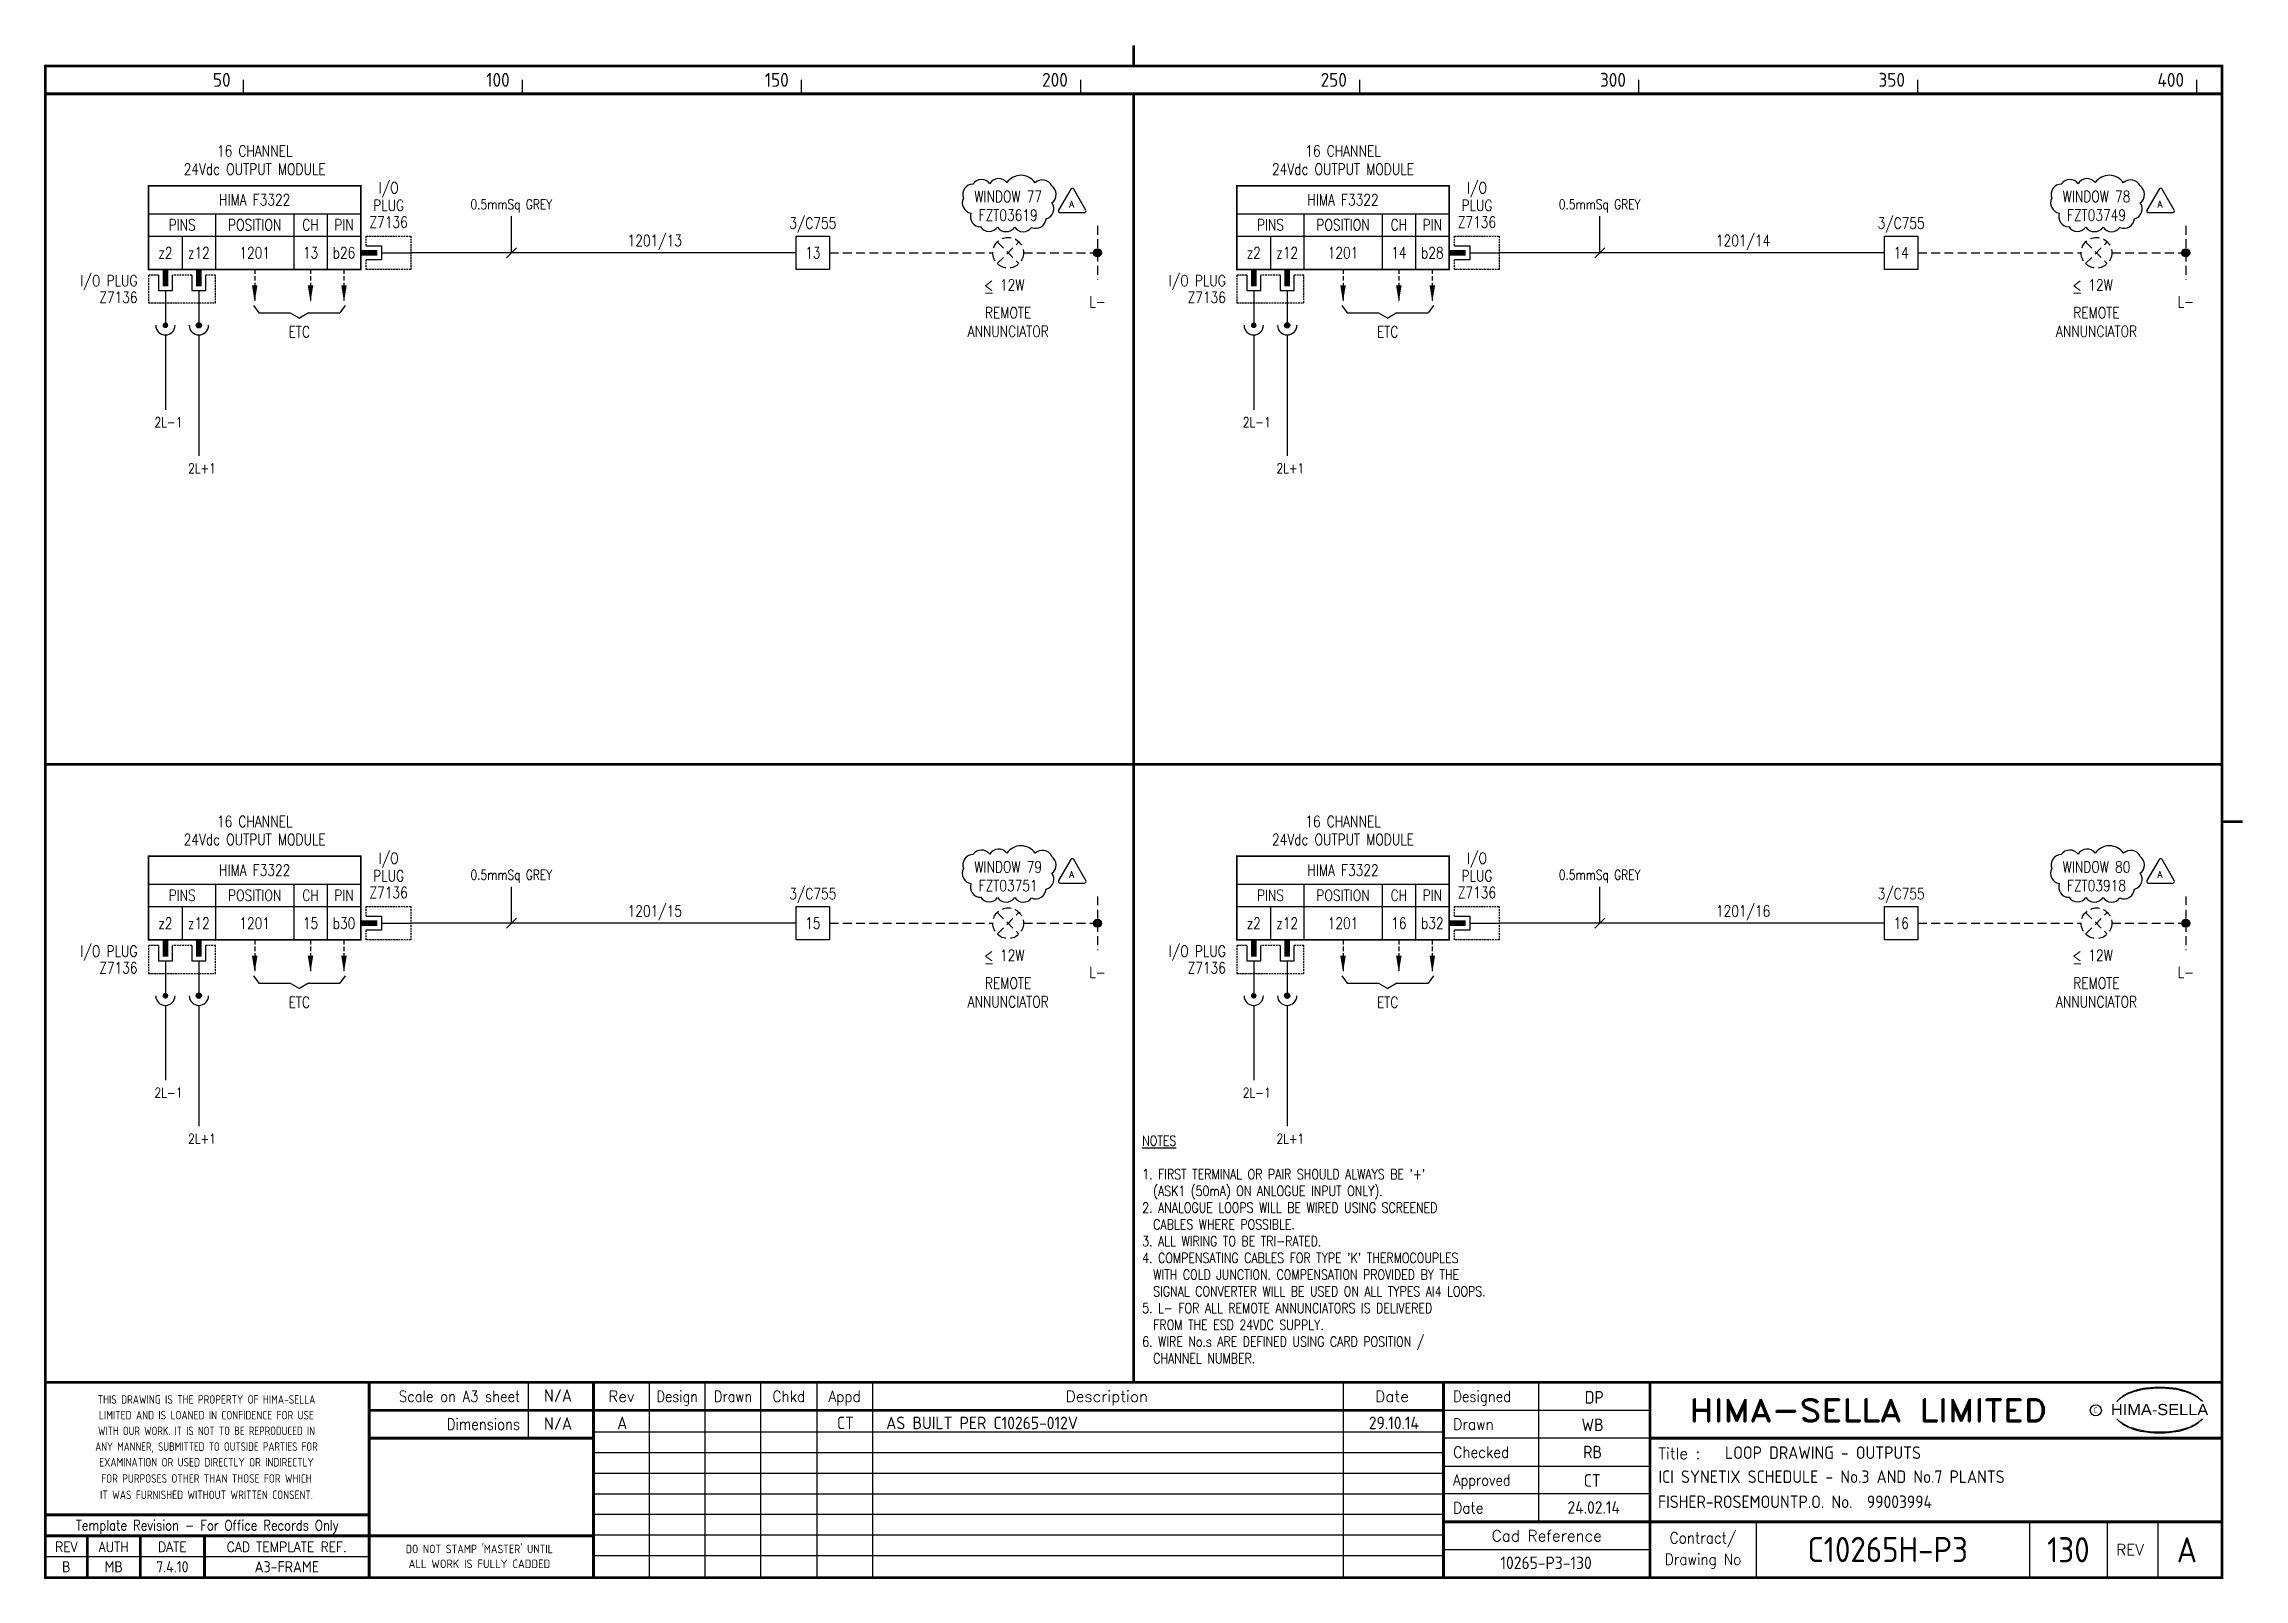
# Model space of a CAD drawing. Extents: x 14 to 408, y 0 to 275.
import ezdxf
from ezdxf.enums import TextEntityAlignment as Align

# ---------------------------------------------------------------- set-up
doc = ezdxf.new("R2010")
doc.units = 0
doc.header["$LTSCALE"] = 0.25
doc.header["$MEASUREMENT"] = 0
doc.linetypes.add('HIDDEN2', pattern=[4.7625, 3.175, -1.5875])
doc.layers.get('0').update_dxf_attribs({"color": 41, "linetype": 'CONTINUOUS'})
for name, color, linetype in [('00-DRG_FRAME', 12, 'CONTINUOUS'), ('01-DRAW', 7, 'CONTINUOUS'), ('04-OUTLINE', 6, 'CONTINUOUS'), ('051-TEXT', 2, 'CONTINUOUS'), ('117', 7, 'CONTINUOUS'), ('117-TEXT', 2, 'CONTINUOUS'), ('DIM', 3, 'CONTINUOUS'), ('LAB', 2, 'CONTINUOUS'), ('RACK', 2, 'CONTINUOUS'), ('SLOT', 2, 'CONTINUOUS'), ('SNA', 2, 'CONTINUOUS'), ('TEXT', 2, 'CONTINUOUS'), ('TPOL', 3, 'CONTINUOUS'), ('XR_FUNCTION', 2, 'CONTINUOUS'), ('XR_MAIN', 2, 'CONTINUOUS')]:
    doc.layers.add(name, color=color, linetype=linetype)
doc.styles.add('ARIAL', font='arial.ttf', dxfattribs={"height": 2.5})
doc.styles.add('CROSSREF', font='romans.shx', dxfattribs={"width": 0.8, "height": 2})
doc.styles.add('FUNCTION', font='ROMANS.shx', dxfattribs={"width": 0.8, "height": 2.5})
doc.styles.add('ISO', font='iso.shx')
doc.styles.add('PINS', font='ROMANS.shx', dxfattribs={"width": 0.8, "height": 2.5})
doc.styles.add('RACK', font='ROMANS.shx', dxfattribs={"width": 0.8, "height": 2.5})
doc.styles.add('ROMAND', font='ROMAND')
doc.styles.add('ROMANS', font='romans.shx', dxfattribs={"width": 0.8})
doc.styles.add('SLOT', font='romans.shx', dxfattribs={"width": 0.8, "height": 2})
doc.styles.add('SYMBOL', font='ROMANS.shx', dxfattribs={"width": 0.8, "height": 20})

msp = doc.modelspace()

# ---------------------------------------------------------------- texts
at = {"layer": '00-DRG_FRAME', "style": 'ISO'}
for s, p in [('50', (47.69, 267.75)), ('100', (97.69, 267.75)), ('150', (147.69, 267.75)), ('200', (197.69, 267.75)), ('250', (247.69, 267.75)), ('300', (297.69, 267.75)), ('350', (347.69, 267.75)), ('400', (397.69, 267.75))]:
    msp.add_text(s, height=2.5, dxfattribs=at).set_placement(p, align=Align.RIGHT)
at = {"layer": '00-DRG_FRAME', "color": 3, "style": 'ISO'}
for s, width, p in [('THIS DRAWING IS THE PROPERTY OF HIMA-SELLA', 0.9, (43.36, 32.44)), ("DO NOT STAMP 'MASTER' UNTIL", 0.95, (92.25, 5.79))]:
    msp.add_text(s, height=1.53, dxfattribs=dict(at, width=width)).set_placement(p, align=Align.MIDDLE)
at = {"layer": '00-DRG_FRAME', "color": 4, "style": 'ROMAND', "width": 0.87}
for s, p in [('Scale on A3 sheet', (99.54, 32)), ('Dimensions', (99.54, 27.01))]:
    msp.add_text(s, height=2, dxfattribs=at).set_placement(p, align=Align.RIGHT)
at = {"layer": '00-DRG_FRAME', "color": 4, "style": 'ROMAND'}
for s, p in [('Rev', (117.7, 32)), ('Description', (204.69, 32)), ('Date', (255.79, 32))]:
    msp.add_text(s, height=2, dxfattribs=at).set_placement(p, align=Align.CENTER)
for s, width, p in [('Design', 0.85, (127.7, 32)), ('Drawn', 0.85, (137.7, 32)), ('Chkd', 0.9, (147.7, 32)), ('Appd', 0.9, (157.7, 32))]:
    msp.add_text(s, height=2, dxfattribs=dict(at, width=width)).set_placement(p, align=Align.CENTER)
for s, width, p in [('Designed', 0.87, (266.75, 32)), ('Drawn', 0.9, (266.75, 27)), ('Checked', 0.9, (266.75, 22)), ('Approved', 0.85, (266.75, 17)), ('Date', 0.9, (266.75, 12))]:
    msp.add_text(s, height=2, dxfattribs=dict(at, width=width)).set_placement(p)
at = {"layer": '00-DRG_FRAME', "style": 'ROMAND', "width": 1.15}
msp.add_text('HIMA-SELLA LIMITED', height=4, dxfattribs=at).set_placement((341.1, 30.5), align=Align.MIDDLE)
at = {"layer": '00-DRG_FRAME', "style": 'ARIAL', "width": 1.05}
msp.add_text('HIMA-SELLA', height=2, dxfattribs=at).set_placement((393.3, 29.63), align=Align.CENTER)
at = {"layer": '00-DRG_FRAME', "color": 3, "style": 'ISO'}
for s, width, p in [('LIMITED AND IS LOANED IN CONFIDENCE FOR USE', 0.9, (43.36, 29.62)), ('ANY MANNER, SUBMITTED TO OUTSIDE PARTIES FOR', 0.87, (43.36, 23.99)), ('WITH OUR WORK. IT IS NOT TO BE REPRODUCED IN', 0.87, (43.36, 26.81)), ('EXAMINATION OR USED DIRECTLY OR INDIRECTLY', 0.9, (43.36, 21.18)), ('IT WAS FURNISHED WITHOUT WRITTEN CONSENT.', 0.9, (43.36, 15.35)), ('FOR PURPOSES OTHER THAN THOSE FOR WHICH', 0.9, (43.36, 18.27))]:
    msp.add_text(s, height=1.53, dxfattribs=dict(at, width=width)).set_placement(p, align=Align.MIDDLE_CENTER)
at = {"layer": '00-DRG_FRAME', "color": 3, "style": 'ISO', "width": 0.9}
msp.add_text('C', height=1, dxfattribs=at).set_placement((381.84, 30), align=Align.CENTER)
at = {"layer": '00-DRG_FRAME', "color": 4, "style": 'ROMAND'}
msp.add_text('Title :', height=2, dxfattribs=at).set_placement((303.5, 21.75))
for s, height, width, p in [('Template Revision - For Office Records Only', 1.8, 0.85, (43.5, 9.62)), ('Contract/', 2, 0.9, (311.5, 7.5)), ('REV', 1.8, 0.9, (18.25, 6)), ('AUTH', 1.8, 0.9, (26.75, 6)), ('DATE', 1.8, 0.9, (37.25, 6)), ('CAD TEMPLATE REF.', 1.8, 0.9, (57.75, 6)), ('Drawing No', 2, 0.9, (311.5, 3.5))]:
    msp.add_text(s, height=height, dxfattribs=dict(at, width=width)).set_placement(p, align=Align.MIDDLE)
for s, p in [('Cad Reference', (283.5, 8)), ('REV', (388, 5.5))]:
    msp.add_text(s, height=2, dxfattribs=at).set_placement(p, align=Align.MIDDLE)
at = {"layer": '00-DRG_FRAME', "color": 41, "style": 'ISO'}
for s, p in [('B', (18.25, 1.45)), ('MB', (26.75, 1.45)), ('7.4.10', (37.25, 1.45)), ('A3-FRAME', (57.75, 1.45))]:
    msp.add_text(s, height=2, dxfattribs=at).set_placement(p, align=Align.CENTER)
at = {"layer": '00-DRG_FRAME', "color": 3, "style": 'ISO'}
msp.add_text('ALL WORK IS FULLY CADDED', height=1.53, dxfattribs=at).set_placement((92.25, 2.98), align=Align.MIDDLE_CENTER)
at = {"layer": '01-DRAW', "color": 2, "style": 'ROMANS', "width": 0.8}
for p in [(60, 222.83), (255, 222.83), (60, 102.64), (255, 102.64)]:
    msp.add_text('ETC', height=2, dxfattribs=at).set_placement(p, align=Align.CENTER)
at = {"layer": '01-DRAW', "style": 'ROMANS', "width": 0.8}
for s, p in [('2L-1', (34.06, 206.76)), ('2L-1', (229.06, 206.76)), ('2L+1', (40.06, 198.5)), ('2L+1', (235.06, 198.5)), ('2L-1', (34.06, 86.56)), ('2L-1', (229.06, 86.56)), ('2L+1', (40.06, 78.31)), ('2L+1', (235.06, 78.31))]:
    msp.add_text(s, height=1.75, dxfattribs=at).set_placement(p)
at = {"layer": '01-DRAW', "char_height": 2, "attachment_point": 5, "style": 'ROMANS'}
for s, insert in [('13', (152, 238)), ('14', (347, 238)), ('15', (152, 117.81)), ('16', (347, 117.81))]:
    msp.add_mtext_dynamic_manual_height_columns(s, width=6, gutter_width=12.5, heights=[5.95], dxfattribs=dict(at, insert=insert))
at = {"layer": '01-DRAW', "insert": (211.02, 79.72), "char_height": 1.8, "width": 80.9791, "attachment_point": 1, "style": 'ROMANS'}
msp.add_mtext("{\\LNOTES\\P\\P}1. FIRST TERMINAL OR PAIR SHOULD ALWAYS BE '+'\\P  (ASK1 (50mA) ON ANLOGUE INPUT ONLY).\\P2. ANALOGUE LOOPS WILL BE WIRED USING SCREENED\\P  CABLES WHERE POSSIBLE.\\P3. ALL WIRING TO BE TRI-RATED.\\P4. COMPENSATING CABLES FOR TYPE 'K' THERMOCOUPLES \\P  WITH COLD JUNCTION. COMPENSATION PROVIDED BY THE\\P  SIGNAL CONVERTER WILL BE USED ON ALL TYPES AI4 LOOPS.\\P5. L- FOR ALL REMOTE ANNUNCIATORS IS DELIVERED \\P  FROM THE ESD 24VDC SUPPLY.\\P6. WIRE No.s ARE DEFINED USING CARD POSITION /\\P  CHANNEL NUMBER.          ", dxfattribs=at)
at = {"layer": '04-OUTLINE', "style": 'ROMANS', "width": 0.95}
for p in [(198.37, 246.73), (393.37, 246.73), (198.37, 126.54), (393.37, 126.54)]:
    msp.add_text('A', height=1.21, dxfattribs=at).set_placement(p, align=Align.MIDDLE)
at = {"layer": '051-TEXT', "style": 'ROMANS', "width": 0.8}
for s, p in [('3/C755', (152, 242.3)), ('3/C755', (347, 242.3)), ('1201/13', (123.68, 239.19)), ('1201/14', (318.68, 239.19)), ('3/C755', (152, 122.11)), ('3/C755', (347, 122.11)), ('1201/15', (123.68, 119)), ('1201/16', (318.68, 119))]:
    msp.add_text(s, height=2, dxfattribs=at).set_placement(p, align=Align.CENTER)
for p in [(203, 230.2), (398, 230.2), (203, 110.01), (398, 110.01)]:
    msp.add_text('L-', height=2, dxfattribs=at).set_placement(p, align=Align.TOP_CENTER)
at = {"layer": '117-TEXT', "style": 'SLOT', "width": 0.8}
for s, p in [('<', (182.68, 231.24)), ('12W', (185.54, 231.23)), ('<', (377.68, 231.24)), ('12W', (380.54, 231.23)), ('-', (182.68, 229.88)), ('-', (377.68, 229.88)), ('<', (182.68, 111.05)), ('-', (182.68, 109.69)), ('12W', (185.54, 111.04)), ('<', (377.68, 111.05)), ('-', (377.68, 109.69)), ('12W', (380.54, 111.04))]:
    msp.add_text(s, height=2, dxfattribs=at).set_placement(p)
at = {"layer": 'DIM', "style": 'ROMANS', "width": 0.8}
for p in [(98, 245.81), (293, 245.81), (98, 125.61), (293, 125.61)]:
    msp.add_text('0.5mmSq GREY', height=1.75, dxfattribs=at).set_placement(p, align=Align.CENTER)
at = {"layer": 'TEXT', "color": 2, "char_height": 2, "style": 'ROMANS'}
for s, insert, attachment_point in [('WINDOW 77\\PFZT03619', (187, 243.75), 8), ('WINDOW 78\\PFZT03749', (382, 243.75), 8), ('REMOTE\\PANNUNCIATOR', (187, 228.25), 2), ('REMOTE\\PANNUNCIATOR', (382, 228.25), 2), ('WINDOW 79\\PFZT03751', (187, 123.56), 8), ('WINDOW 80\\PFZT03918', (382, 123.56), 8), ('REMOTE\\PANNUNCIATOR', (187, 108.06), 2), ('REMOTE\\PANNUNCIATOR', (382, 108.06), 2)]:
    msp.add_mtext_dynamic_manual_height_columns(s, width=50, gutter_width=12.5, heights=[0], dxfattribs=dict(at, insert=insert, attachment_point=attachment_point))

# ---------------------------------------------------------------- blocks, each defined once
blk = doc.blocks.new('A3-REVA')
at = {"layer": '051-TEXT', "style": 'ISO'}
for tag, p in [('DESIGNED', (292.01, 31.7)), ('A', (117.73, 27.28)), ('DES', (127.73, 27.28)), ('DRN', (137.73, 27.28)), ('CHKD', (147.73, 27.28)), ('APPD', (157.73, 27.28)), ('DATE', (256, 27.28)), ('DRAWN', (291.72, 26.77)), ('CHECKED', (291.72, 21.89)), ('APPD', (291.65, 16.79)), ('DATE', (291.92, 11.96))]:
    blk.add_attdef(tag, text='', height=2.25, dxfattribs=at).set_placement(p, align=Align.CENTER)
blk.add_attdef('DESCRIPTION', (165.03, 27.28), '', height=2.25, dxfattribs=at)
blk = doc.blocks.new('A3-TITLE')
at = {"layer": '051-TEXT', "style": 'ISO'}
blk.add_attdef('TITLE_1', (315.46, 21.78), '', height=2.25, dxfattribs=at)
for tag, p in [('DRGNO', (376.96, 3.24)), ('REV.', (398.2, 3.24))]:
    blk.add_attdef(tag, text='', height=4.5, dxfattribs=at).set_placement(p, align=Align.CENTER)
blk = doc.blocks.new('A3-CONTRACT')
at = {"layer": '051-TEXT', "color": 41, "style": 'ISO'}
for tag, height, p in [('SCALE', 2.25, (106.71, 31.82)), ('DIMS', 2.25, (106.71, 26.8)), ('CAD-REF', 2.25, (283.73, 1.84)), ('CONTRACT', 4.5, (344.94, 3.1))]:
    blk.add_attdef(tag, text='', height=height, dxfattribs=at).set_placement(p, align=Align.CENTER)
for tag, p in [('TITLE_2', (303.86, 17.28)), ('TITLE_3', (303.79, 12.78))]:
    blk.add_attdef(tag, p, '', height=2.25, dxfattribs=at)
blk = doc.blocks.new('DOT')
for radius in [0.75, 0.65, 0.55, 0.45, 0.35, 0.25, 0.15, 0.05]:
    blk.add_circle((0, 0), radius)
blk = doc.blocks.new('F3322-13')
for p, q in [((-38, 7), (0, 7)), ((-26, 7), (-26, -3)), ((-12, 7), (-12, -3)), ((-6, 7), (-6, -3)), ((-38, 3), (0, 3)), ((-32, 3), (-32, -3)), ((1, 1.25), (3.75, 1.25)), ((3.75, 1.25), (3.75, -1.25)), ((3.75, 0), (9, 0)), ((3.75, -1.25), (1, -1.25)), ((-36.25, -4), (-36.25, -6.75)), ((-36.25, -6.75), (-33.75, -6.75)), ((-35, -6.75), (-35, -9)), ((-33.75, -6.75), (-33.75, -4)), ((-30.25, -4), (-30.25, -6.75)), ((-30.25, -6.75), (-27.75, -6.75)), ((-29, -6.75), (-29, -9)), ((-27.75, -6.75), (-27.75, -4))]:
    blk.add_line(p, q)
at = {"const_width": 0.3}
blk.add_lwpolyline([(0, -3), (-38, -3), (-38, 12), (0, 12)], close=True, dxfattribs=at)
blk.add_lwpolyline([(3, 0, 1, 1, 0), (0, 0, 0.5, 0.5, 0)], format="xyseb")
at = {"color": 3, "linetype": 'HIDDEN2', "ltscale": 0.4}
for points in [[(1, 1.25), (1, 3), (9, 3), (9, -3), (1, -3), (1, -1.25)], [(-36.25, -4), (-38, -4), (-38, -9), (-26, -9), (-26, -4), (-27.75, -4)], [(-30.25, -4), (-33.75, -4)]]:
    blk.add_lwpolyline(points, dxfattribs=at)
at = {"const_width": 1}
for points in [[(-35, -6), (-35, -3)], [(-29, -6), (-29, -3)]]:
    blk.add_lwpolyline(points, dxfattribs=at)
at = {"layer": 'LAB', "style": 'PINS', "width": 0.8, "flags": 1}
blk.add_attdef('LAB1', text='', height=1.5, dxfattribs=at).set_placement((-41, -1), align=Align.RIGHT)
at = {"layer": 'RACK', "style": 'RACK', "width": 0.8}
blk.add_attdef('SLOT', text='', height=2, dxfattribs=at).set_placement((-19, 0), align=Align.MIDDLE)
at = {"layer": 'SLOT', "style": 'SLOT', "width": 0.8}
blk.add_attdef('ADD1', text='', height=2, dxfattribs=at).set_placement((-9, 0), align=Align.MIDDLE)
at = {"layer": 'SNA', "style": 'SYMBOL', "width": 0.8, "flags": 1}
blk.add_attdef('SNA', text='', height=1.5, dxfattribs=at).set_placement((-41, 5), align=Align.RIGHT)
at = {"layer": 'TEXT', "style": 'ROMANS', "width": 0.8}
for s, p in [('24Vdc OUTPUT MODULE', (-19, 14)), ('16 CHANNEL', (-19, 17.25))]:
    blk.add_text(s, height=2, dxfattribs=at).set_placement(p, align=Align.CENTER)
for s, p in [('I/O', (5, 11.5)), ('HIMA F3322', (-19, 9.5)), ('PLUG', (5, 8.5)), ('PINS', (-32, 5)), ('POSITION', (-19, 5)), ('CH', (-9, 5)), ('PIN', (-3, 5)), ('Z7136', (5, 5.5)), ('z2', (-35, 0)), ('z12', (-29, 0)), ('b26', (-3, 0))]:
    blk.add_text(s, height=2, dxfattribs=at).set_placement(p, align=Align.MIDDLE)
for s, p in [('I/O PLUG', (-40, -5)), ('Z7136', (-40, -8))]:
    blk.add_text(s, height=2, dxfattribs=at).set_placement(p, align=Align.MIDDLE_RIGHT)
at = {"layer": 'TPOL', "color": 2, "style": 'PINS', "width": 0.8}
blk.add_attdef('CN1', text='', height=2, dxfattribs=at).set_placement((-3, 0), align=Align.MIDDLE)
at = {"layer": 'TPOL', "style": 'PINS', "width": 0.8, "flags": 1}
blk.add_attdef('CN2', text='', height=1, dxfattribs=at).set_placement((9, 0), align=Align.MIDDLE_RIGHT)
for tag, p in [('CN3', (-35, -9)), ('CN4', (-29, -9))]:
    blk.add_attdef(tag, text='', height=1, dxfattribs=at).set_placement(p, align=Align.BOTTOM_CENTER)
at = {"layer": 'XR_FUNCTION', "style": 'FUNCTION', "width": 0.8, "flags": 1}
blk.add_attdef('XR_FUNCTION', text='', height=1.5, dxfattribs=at).set_placement((-41, 7), align=Align.RIGHT)
at = {"layer": 'XR_MAIN', "style": 'CROSSREF', "width": 0.8, "flags": 1}
blk.add_attdef('XR_MAIN', text='', height=1.5, dxfattribs=at).set_placement((-41, 1), align=Align.RIGHT)
blk = doc.blocks.new('F3322-14')
for p, q in [((-38, 7), (0, 7)), ((-26, 7), (-26, -3)), ((-12, 7), (-12, -3)), ((-6, 7), (-6, -3)), ((-38, 3), (0, 3)), ((-32, 3), (-32, -3)), ((1, 1.25), (3.75, 1.25)), ((3.75, 1.25), (3.75, -1.25)), ((3.75, 0), (9, 0)), ((3.75, -1.25), (1, -1.25)), ((-36.25, -4), (-36.25, -6.75)), ((-36.25, -6.75), (-33.75, -6.75)), ((-35, -6.75), (-35, -9)), ((-33.75, -6.75), (-33.75, -4)), ((-30.25, -4), (-30.25, -6.75)), ((-30.25, -6.75), (-27.75, -6.75)), ((-29, -6.75), (-29, -9)), ((-27.75, -6.75), (-27.75, -4))]:
    blk.add_line(p, q)
at = {"const_width": 0.3}
blk.add_lwpolyline([(0, -3), (-38, -3), (-38, 12), (0, 12)], close=True, dxfattribs=at)
blk.add_lwpolyline([(3, 0, 1, 1, 0), (0, 0, 0.5, 0.5, 0)], format="xyseb")
at = {"color": 3, "linetype": 'HIDDEN2', "ltscale": 0.4}
for points in [[(1, 1.25), (1, 3), (9, 3), (9, -3), (1, -3), (1, -1.25)], [(-36.25, -4), (-38, -4), (-38, -9), (-26, -9), (-26, -4), (-27.75, -4)], [(-30.25, -4), (-33.75, -4)]]:
    blk.add_lwpolyline(points, dxfattribs=at)
at = {"const_width": 1}
for points in [[(-35, -6), (-35, -3)], [(-29, -6), (-29, -3)]]:
    blk.add_lwpolyline(points, dxfattribs=at)
at = {"layer": 'LAB', "style": 'PINS', "width": 0.8, "flags": 1}
blk.add_attdef('LAB1', text='', height=1.5, dxfattribs=at).set_placement((-41, -1), align=Align.RIGHT)
at = {"layer": 'RACK', "style": 'RACK', "width": 0.8}
blk.add_attdef('SLOT', text='', height=2, dxfattribs=at).set_placement((-19, 0), align=Align.MIDDLE)
at = {"layer": 'SLOT', "style": 'SLOT', "width": 0.8}
blk.add_attdef('ADD1', text='', height=2, dxfattribs=at).set_placement((-9, 0), align=Align.MIDDLE)
at = {"layer": 'SNA', "style": 'SYMBOL', "width": 0.8, "flags": 1}
blk.add_attdef('SNA', text='', height=1.5, dxfattribs=at).set_placement((-41, 5), align=Align.RIGHT)
at = {"layer": 'TEXT', "style": 'ROMANS', "width": 0.8}
for s, p in [('24Vdc OUTPUT MODULE', (-19, 14)), ('16 CHANNEL', (-19, 17.25))]:
    blk.add_text(s, height=2, dxfattribs=at).set_placement(p, align=Align.CENTER)
for s, p in [('I/O', (5, 11.5)), ('HIMA F3322', (-19, 9.5)), ('PLUG', (5, 8.5)), ('PINS', (-32, 5)), ('POSITION', (-19, 5)), ('CH', (-9, 5)), ('PIN', (-3, 5)), ('Z7136', (5, 5.5)), ('z2', (-35, 0)), ('z12', (-29, 0)), ('b28', (-3, 0))]:
    blk.add_text(s, height=2, dxfattribs=at).set_placement(p, align=Align.MIDDLE)
for s, p in [('I/O PLUG', (-40, -5)), ('Z7136', (-40, -8))]:
    blk.add_text(s, height=2, dxfattribs=at).set_placement(p, align=Align.MIDDLE_RIGHT)
at = {"layer": 'TPOL', "color": 2, "style": 'PINS', "width": 0.8}
blk.add_attdef('CN1', text='', height=2, dxfattribs=at).set_placement((-3, 0), align=Align.MIDDLE)
at = {"layer": 'TPOL', "style": 'PINS', "width": 0.8, "flags": 1}
blk.add_attdef('CN2', text='', height=1, dxfattribs=at).set_placement((9, 0), align=Align.MIDDLE_RIGHT)
for tag, p in [('CN3', (-35, -9)), ('CN4', (-29, -9))]:
    blk.add_attdef(tag, text='', height=1, dxfattribs=at).set_placement(p, align=Align.BOTTOM_CENTER)
at = {"layer": 'XR_FUNCTION', "style": 'FUNCTION', "width": 0.8, "flags": 1}
blk.add_attdef('XR_FUNCTION', text='', height=1.5, dxfattribs=at).set_placement((-41, 7), align=Align.RIGHT)
at = {"layer": 'XR_MAIN', "style": 'CROSSREF', "width": 0.8, "flags": 1}
blk.add_attdef('XR_MAIN', text='', height=1.5, dxfattribs=at).set_placement((-41, 1), align=Align.RIGHT)
blk = doc.blocks.new('F3322-15')
for p, q in [((-38, 7), (0, 7)), ((-26, 7), (-26, -3)), ((-12, 7), (-12, -3)), ((-6, 7), (-6, -3)), ((-38, 3), (0, 3)), ((-32, 3), (-32, -3)), ((1, 1.25), (3.75, 1.25)), ((3.75, 1.25), (3.75, -1.25)), ((3.75, 0), (9, 0)), ((3.75, -1.25), (1, -1.25)), ((-36.25, -4), (-36.25, -6.75)), ((-36.25, -6.75), (-33.75, -6.75)), ((-35, -6.75), (-35, -9)), ((-33.75, -6.75), (-33.75, -4)), ((-30.25, -4), (-30.25, -6.75)), ((-30.25, -6.75), (-27.75, -6.75)), ((-29, -6.75), (-29, -9)), ((-27.75, -6.75), (-27.75, -4))]:
    blk.add_line(p, q)
at = {"const_width": 0.3}
blk.add_lwpolyline([(0, -3), (-38, -3), (-38, 12), (0, 12)], close=True, dxfattribs=at)
blk.add_lwpolyline([(3, 0, 1, 1, 0), (0, 0, 0.5, 0.5, 0)], format="xyseb")
at = {"color": 3, "linetype": 'HIDDEN2', "ltscale": 0.4}
for points in [[(1, 1.25), (1, 3), (9, 3), (9, -3), (1, -3), (1, -1.25)], [(-36.25, -4), (-38, -4), (-38, -9), (-26, -9), (-26, -4), (-27.75, -4)], [(-30.25, -4), (-33.75, -4)]]:
    blk.add_lwpolyline(points, dxfattribs=at)
at = {"const_width": 1}
for points in [[(-35, -6), (-35, -3)], [(-29, -6), (-29, -3)]]:
    blk.add_lwpolyline(points, dxfattribs=at)
at = {"layer": 'LAB', "style": 'PINS', "width": 0.8, "flags": 1}
blk.add_attdef('LAB1', text='', height=1.5, dxfattribs=at).set_placement((-41, -1), align=Align.RIGHT)
at = {"layer": 'RACK', "style": 'RACK', "width": 0.8}
blk.add_attdef('SLOT', text='', height=2, dxfattribs=at).set_placement((-19, 0), align=Align.MIDDLE)
at = {"layer": 'SLOT', "style": 'SLOT', "width": 0.8}
blk.add_attdef('ADD1', text='', height=2, dxfattribs=at).set_placement((-9, 0), align=Align.MIDDLE)
at = {"layer": 'SNA', "style": 'SYMBOL', "width": 0.8, "flags": 1}
blk.add_attdef('SNA', text='', height=1.5, dxfattribs=at).set_placement((-41, 5), align=Align.RIGHT)
at = {"layer": 'TEXT', "style": 'ROMANS', "width": 0.8}
for s, p in [('24Vdc OUTPUT MODULE', (-19, 14)), ('16 CHANNEL', (-19, 17.25))]:
    blk.add_text(s, height=2, dxfattribs=at).set_placement(p, align=Align.CENTER)
for s, p in [('I/O', (5, 11.5)), ('HIMA F3322', (-19, 9.5)), ('PLUG', (5, 8.5)), ('PINS', (-32, 5)), ('POSITION', (-19, 5)), ('CH', (-9, 5)), ('PIN', (-3, 5)), ('Z7136', (5, 5.5)), ('z2', (-35, 0)), ('z12', (-29, 0)), ('b30', (-3, 0))]:
    blk.add_text(s, height=2, dxfattribs=at).set_placement(p, align=Align.MIDDLE)
for s, p in [('I/O PLUG', (-40, -5)), ('Z7136', (-40, -8))]:
    blk.add_text(s, height=2, dxfattribs=at).set_placement(p, align=Align.MIDDLE_RIGHT)
at = {"layer": 'TPOL', "color": 2, "style": 'PINS', "width": 0.8}
blk.add_attdef('CN1', text='', height=2, dxfattribs=at).set_placement((-3, 0), align=Align.MIDDLE)
at = {"layer": 'TPOL', "style": 'PINS', "width": 0.8, "flags": 1}
blk.add_attdef('CN2', text='', height=1, dxfattribs=at).set_placement((9, 0), align=Align.MIDDLE_RIGHT)
for tag, p in [('CN3', (-35, -9)), ('CN4', (-29, -9))]:
    blk.add_attdef(tag, text='', height=1, dxfattribs=at).set_placement(p, align=Align.BOTTOM_CENTER)
at = {"layer": 'XR_FUNCTION', "style": 'FUNCTION', "width": 0.8, "flags": 1}
blk.add_attdef('XR_FUNCTION', text='', height=1.5, dxfattribs=at).set_placement((-41, 7), align=Align.RIGHT)
at = {"layer": 'XR_MAIN', "style": 'CROSSREF', "width": 0.8, "flags": 1}
blk.add_attdef('XR_MAIN', text='', height=1.5, dxfattribs=at).set_placement((-41, 1), align=Align.RIGHT)
blk = doc.blocks.new('F3322-16')
for p, q in [((-38, 7), (0, 7)), ((-26, 7), (-26, -3)), ((-12, 7), (-12, -3)), ((-6, 7), (-6, -3)), ((-38, 3), (0, 3)), ((-32, 3), (-32, -3)), ((1, 1.25), (3.75, 1.25)), ((3.75, 1.25), (3.75, -1.25)), ((3.75, 0), (9, 0)), ((3.75, -1.25), (1, -1.25)), ((-36.25, -4), (-36.25, -6.75)), ((-36.25, -6.75), (-33.75, -6.75)), ((-35, -6.75), (-35, -9)), ((-33.75, -6.75), (-33.75, -4)), ((-30.25, -4), (-30.25, -6.75)), ((-30.25, -6.75), (-27.75, -6.75)), ((-29, -6.75), (-29, -9)), ((-27.75, -6.75), (-27.75, -4))]:
    blk.add_line(p, q)
at = {"const_width": 0.3}
blk.add_lwpolyline([(0, -3), (-38, -3), (-38, 12), (0, 12)], close=True, dxfattribs=at)
blk.add_lwpolyline([(3, 0, 1, 1, 0), (0, 0, 0.5, 0.5, 0)], format="xyseb")
at = {"color": 3, "linetype": 'HIDDEN2', "ltscale": 0.4}
for points in [[(1, 1.25), (1, 3), (9, 3), (9, -3), (1, -3), (1, -1.25)], [(-36.25, -4), (-38, -4), (-38, -9), (-26, -9), (-26, -4), (-27.75, -4)], [(-30.25, -4), (-33.75, -4)]]:
    blk.add_lwpolyline(points, dxfattribs=at)
at = {"const_width": 1}
for points in [[(-35, -6), (-35, -3)], [(-29, -6), (-29, -3)]]:
    blk.add_lwpolyline(points, dxfattribs=at)
at = {"layer": 'LAB', "style": 'PINS', "width": 0.8, "flags": 1}
blk.add_attdef('LAB1', text='', height=1.5, dxfattribs=at).set_placement((-41, -1), align=Align.RIGHT)
at = {"layer": 'RACK', "style": 'RACK', "width": 0.8}
blk.add_attdef('SLOT', text='', height=2, dxfattribs=at).set_placement((-19, 0), align=Align.MIDDLE)
at = {"layer": 'SLOT', "style": 'SLOT', "width": 0.8}
blk.add_attdef('ADD1', text='', height=2, dxfattribs=at).set_placement((-9, 0), align=Align.MIDDLE)
at = {"layer": 'SNA', "style": 'SYMBOL', "width": 0.8, "flags": 1}
blk.add_attdef('SNA', text='', height=1.5, dxfattribs=at).set_placement((-41, 5), align=Align.RIGHT)
at = {"layer": 'TEXT', "style": 'ROMANS', "width": 0.8}
for s, p in [('24Vdc OUTPUT MODULE', (-19, 14)), ('16 CHANNEL', (-19, 17.25))]:
    blk.add_text(s, height=2, dxfattribs=at).set_placement(p, align=Align.CENTER)
for s, p in [('I/O', (5, 11.5)), ('HIMA F3322', (-19, 9.5)), ('PLUG', (5, 8.5)), ('PINS', (-32, 5)), ('POSITION', (-19, 5)), ('CH', (-9, 5)), ('PIN', (-3, 5)), ('Z7136', (5, 5.5)), ('z2', (-35, 0)), ('z12', (-29, 0)), ('b32', (-3, 0))]:
    blk.add_text(s, height=2, dxfattribs=at).set_placement(p, align=Align.MIDDLE)
for s, p in [('I/O PLUG', (-40, -5)), ('Z7136', (-40, -8))]:
    blk.add_text(s, height=2, dxfattribs=at).set_placement(p, align=Align.MIDDLE_RIGHT)
at = {"layer": 'TPOL', "color": 2, "style": 'PINS', "width": 0.8}
blk.add_attdef('CN1', text='', height=2, dxfattribs=at).set_placement((-3, 0), align=Align.MIDDLE)
at = {"layer": 'TPOL', "style": 'PINS', "width": 0.8, "flags": 1}
blk.add_attdef('CN2', text='', height=1, dxfattribs=at).set_placement((9, 0), align=Align.MIDDLE_RIGHT)
for tag, p in [('CN3', (-35, -9)), ('CN4', (-29, -9))]:
    blk.add_attdef(tag, text='', height=1, dxfattribs=at).set_placement(p, align=Align.BOTTOM_CENTER)
at = {"layer": 'XR_FUNCTION', "style": 'FUNCTION', "width": 0.8, "flags": 1}
blk.add_attdef('XR_FUNCTION', text='', height=1.5, dxfattribs=at).set_placement((-41, 7), align=Align.RIGHT)
at = {"layer": 'XR_MAIN', "style": 'CROSSREF', "width": 0.8, "flags": 1}
blk.add_attdef('XR_MAIN', text='', height=1.5, dxfattribs=at).set_placement((-41, 1), align=Align.RIGHT)
blk = doc.blocks.new('A3-REVB')
at = {"layer": '051-TEXT', "style": 'ISO'}
for tag, p in [('A', (124.85, -20.36)), ('DES', (134.85, -20.36)), ('DRN', (144.85, -20.36)), ('CHKD', (154.85, -20.36)), ('APPD', (164.85, -20.36)), ('DATE', (263.12, -20.36))]:
    blk.add_attdef(tag, text='', height=2.25, dxfattribs=at).set_placement(p, align=Align.CENTER)
blk.add_attdef('DESCRIPTION', (172.15, -20.36), '', height=2.25, dxfattribs=at)

# ---------------------------------------------------------------- linework, layer by layer
at = {"layer": '00-DRG_FRAME'}
for p, q in [((50, 266.5), (50, 269)), ((100, 266.5), (100, 269)), ((150, 266.5), (150, 269)), ((200, 266.5), (200, 269)), ((250, 266.5), (250, 269)), ((300, 266.5), (300, 269)), ((350, 266.5), (350, 269)), ((400, 266.5), (400, 269)), ((101.01, 35.5), (101.01, 25.5)), ((122.7, 35.5), (122.7, 0.5)), ((132.7, 0.5), (132.7, 35.5)), ((142.7, 0.5), (142.7, 35.5)), ((152.7, 35.5), (152.7, 0.5)), ((162.7, 35.5), (162.7, 0.5)), ((247, 35.5), (247, 0.5)), ((282, 35.5), (282, 10.5)), ((265, 30.5), (302, 30.5)), ((265, 26.59), (112.7, 26.59)), ((302, 25.5), (265, 25.5)), ((265, 22.89), (112.7, 22.89)), ((265, 20.5), (302, 20.5)), ((265, 19.19), (112.7, 19.19)), ((265, 15.49), (112.7, 15.49)), ((302, 15.5), (265, 15.5)), ((265, 11.79), (112.7, 11.79)), ((265, 8.09), (112.7, 8.09)), ((321, 10.5), (321, 0.5)), ((370, 10.5), (370, 0.5)), ((384, 0.5), (384, 10.5)), ((393, 10.5), (393, 0.5)), ((72.5, 4.25), (14.5, 4.25)), ((265, 4.39), (112.7, 4.39)), ((302, 5.5), (265, 5.5))]:
    msp.add_line(p, q, dxfattribs=at)
at = {"layer": '00-DRG_FRAME', "const_width": 0.5}
for points in [[(209.5, 271.5), (209.5, 275.18)], [(209.5, 271.5), (209.5, 275.18)], [(14.5, 266.5), (404.5, 266.5)], [(209.5, 35.5), (209.5, 266.5)], [(14.5, 146.31), (404.5, 146.31)], [(404.5, 136), (408.18, 136)], [(404.5, 35.5), (14.5, 35.5)], [(72.5, 0.5), (72.5, 35.5)], [(112.7, 0.5), (112.7, 35.5)], [(265, 35.5), (265, 0.5)], [(302, 0.5), (302, 35.5)], [(265, 30.5), (72.5, 30.5)], [(112.7, 25.5), (72.5, 25.5)], [(404.5, 25.5), (302, 25.5)], [(14.5, 11.75), (72.5, 11.75)], [(14.5, 8), (72.5, 8)], [(22, 0.5), (22, 8)], [(31.5, 0.5), (31.5, 8)], [(43, 0.5), (43, 8)], [(112.7, 8), (72.5, 8)], [(265, 10.5), (404.5, 10.5)]]:
    msp.add_lwpolyline(points, dxfattribs=at)
msp.add_lwpolyline([(14.5, 0.5), (404.5, 0.5), (404.5, 271.5), (14.5, 271.5)], close=True, dxfattribs=at)
at = {"layer": '00-DRG_FRAME', "color": 3}
msp.add_circle((381.88, 30.5), 1, dxfattribs=at)
for centre, radius, start, end in [((390.6, 26.83), 7.24, 106.0532, 133.5024), ((390.88, 27.01), 7.3, 130.419, 136.057), ((390.11, 28.1), 5.98, 122.244, 131.6154), ((389.75, 28.78), 5.21, 111.8206, 122.8668), ((391.78, 24.7), 9.76, 107.5931, 113.9452), ((393.1, 18.5), 15.94, 89.2698, 106.3911), ((392.1, 23.52), 10.99, 96.0146, 107.3203), ((393.29, 16.31), 18.28, 92.8917, 97.3734), ((393.24, 18.86), 15.73, 89.7805, 93.1738), ((393.36, 18.86), 15.73, 86.8262, 90.2195), ((393.51, 18.5), 15.94, 73.6089, 90.7302), ((393.31, 16.31), 18.28, 82.6266, 87.1083), ((394.51, 23.52), 10.99, 72.6797, 83.9854), ((394.83, 24.7), 9.76, 66.0548, 72.4069), ((396, 26.83), 7.24, 46.4976, 73.9468), ((396.85, 28.78), 5.21, 57.1332, 68.1794), ((396.49, 28.1), 5.98, 48.3846, 57.756), ((395.73, 27.01), 7.3, 43.943, 49.581), ((390.88, 34.04), 7.3, 223.943, 229.581), ((390.6, 34.23), 7.24, 226.4976, 253.9468), ((390.11, 32.96), 5.98, 228.3846, 237.756), ((389.75, 32.28), 5.21, 237.1332, 248.1794), ((396, 34.23), 7.24, 286.0532, 313.5024), ((396.85, 32.28), 5.21, 291.8206, 302.8668), ((396.49, 32.96), 5.98, 302.244, 311.6154), ((395.73, 34.04), 7.3, 310.419, 316.057), ((391.78, 36.36), 9.76, 246.0548, 252.4069), ((393.1, 42.56), 15.94, 253.6089, 270.7302), ((392.1, 37.54), 10.99, 252.6797, 263.9854), ((393.29, 44.75), 18.28, 262.6266, 267.1083), ((393.24, 42.19), 15.73, 266.8262, 270.2195), ((393.51, 42.56), 15.94, 269.2698, 286.3911), ((393.36, 42.19), 15.73, 269.7805, 273.1738), ((393.31, 44.75), 18.28, 272.8917, 277.3734), ((394.51, 37.54), 10.99, 276.0146, 287.3203), ((394.83, 36.36), 9.76, 287.5931, 293.9452)]:
    msp.add_arc(centre, radius, start, end, dxfattribs=at)
at = {"layer": '01-DRAW'}
for p, q in [((149, 241), (155, 241)), ((149, 235), (149, 241)), ((155, 241), (155, 235)), ((344, 241), (350, 241)), ((344, 235), (344, 241)), ((350, 241), (350, 235)), ((149, 238), (80, 238)), ((344, 238), (275, 238)), ((155, 235), (149, 235)), ((350, 235), (344, 235)), ((36, 229), (36, 225)), ((42, 229), (42, 225)), ((231, 229), (231, 225)), ((237, 229), (237, 225)), ((51.8, 228.55), (52.77, 227.26)), ((52.77, 227.26), (58.38, 227.26)), ((58.38, 227.26), (60, 226.29)), ((61.62, 227.26), (60, 226.29)), ((61.62, 227.26), (67.23, 227.26)), ((68.2, 228.55), (67.23, 227.26)), ((246.8, 228.55), (247.77, 227.26)), ((247.77, 227.26), (253.38, 227.26)), ((253.38, 227.26), (255, 226.29)), ((256.62, 227.26), (255, 226.29)), ((256.62, 227.26), (262.23, 227.26)), ((263.2, 228.55), (262.23, 227.26)), ((36, 223.27), (36, 209.87)), ((42, 223.27), (42, 201.61)), ((42, 223.27), (42, 201.61)), ((231, 223.27), (231, 209.87)), ((237, 223.27), (237, 201.61)), ((237, 223.27), (237, 201.61)), ((149, 120.81), (155, 120.81)), ((149, 114.81), (149, 120.81)), ((155, 120.81), (155, 114.81)), ((344, 120.81), (350, 120.81)), ((344, 114.81), (344, 120.81)), ((350, 120.81), (350, 114.81)), ((149, 117.81), (80, 117.81)), ((155, 114.81), (149, 114.81)), ((344, 117.81), (275, 117.81)), ((350, 114.81), (344, 114.81)), ((36, 108.81), (36, 104.81)), ((42, 108.81), (42, 104.81)), ((51.8, 108.36), (52.77, 107.06)), ((52.77, 107.06), (58.38, 107.06)), ((58.38, 107.06), (60, 106.09)), ((61.62, 107.06), (60, 106.09)), ((61.62, 107.06), (67.23, 107.06)), ((68.2, 108.36), (67.23, 107.06)), ((231, 108.81), (231, 104.81)), ((237, 108.81), (237, 104.81)), ((246.8, 108.36), (247.77, 107.06)), ((247.77, 107.06), (253.38, 107.06)), ((253.38, 107.06), (255, 106.09)), ((256.62, 107.06), (255, 106.09)), ((256.62, 107.06), (262.23, 107.06)), ((263.2, 108.36), (262.23, 107.06)), ((36, 103.08), (36, 89.68)), ((42, 103.08), (42, 81.42)), ((42, 103.08), (42, 81.42)), ((231, 103.08), (231, 89.68)), ((237, 103.08), (237, 81.42)), ((237, 103.08), (237, 81.42))]:
    msp.add_line(p, q, dxfattribs=at)
at = {"layer": '01-DRAW', "color": 0, "linetype": 'HIDDEN2', "ltscale": 2}
for p, q in [((203, 242.8), (203, 233.2)), ((398, 242.8), (398, 233.2)), ((155, 238), (184.25, 238)), ((185.06, 236.06), (188.94, 239.94)), ((185.06, 239.94), (188.94, 236.06)), ((189.75, 238), (203, 238)), ((350, 238), (379.25, 238)), ((380.06, 236.06), (383.94, 239.94)), ((380.06, 239.94), (383.94, 236.06)), ((384.75, 238), (398, 238)), ((203, 122.61), (203, 113.01)), ((398, 122.61), (398, 113.01)), ((185.06, 115.86), (188.94, 119.75)), ((185.06, 119.75), (188.94, 115.86)), ((380.06, 115.86), (383.94, 119.75)), ((380.06, 119.75), (383.94, 115.86)), ((155, 117.81), (184.25, 117.81)), ((189.75, 117.81), (203, 117.81)), ((350, 117.81), (379.25, 117.81)), ((384.75, 117.81), (398, 117.81))]:
    msp.add_line(p, q, dxfattribs=at)
at = {"layer": '01-DRAW', "linetype": 'HIDDEN2'}
for p, q in [((52, 235), (52, 229.17)), ((62, 235), (62, 229.17)), ((68, 235), (68, 229.17)), ((247, 235), (247, 229.17)), ((257, 235), (257, 229.17)), ((263, 235), (263, 229.17)), ((52, 114.81), (52, 108.98)), ((62, 114.81), (62, 108.98)), ((68, 114.81), (68, 108.98)), ((247, 114.81), (247, 108.98)), ((257, 114.81), (257, 108.98)), ((263, 114.81), (263, 108.98))]:
    msp.add_line(p, q, dxfattribs=at)
at = {"layer": '01-DRAW', "const_width": 0.5}
for points in [[(35.75, 225, 1), (36.25, 225, 1)], [(41.75, 225, 1), (42.25, 225, 1)], [(230.75, 225, 1), (231.25, 225, 1)], [(236.75, 225, 1), (237.25, 225, 1)], [(35.75, 104.81, 1), (36.25, 104.81, 1)], [(41.75, 104.81, 1), (42.25, 104.81, 1)], [(230.75, 104.81, 1), (231.25, 104.81, 1)], [(236.75, 104.81, 1), (237.25, 104.81, 1)]]:
    msp.add_lwpolyline(points, format="xyb", close=True, dxfattribs=at)
at = {"layer": '01-DRAW', "color": 0, "linetype": 'HIDDEN2', "ltscale": 2}
for centre in [(187, 238), (382, 238), (187, 117.81), (382, 117.81)]:
    msp.add_circle(centre, 2.75, dxfattribs=at)
at = {"layer": '01-DRAW'}
for centre, radius in [((42, 225), 0.475), ((42, 225), 0.389), ((42, 225), 0.302), ((42, 225), 0.216), ((42, 225), 0.13), ((42, 225), 0.0432), ((237, 225), 0.475), ((237, 225), 0.389), ((237, 225), 0.302), ((237, 225), 0.216), ((237, 225), 0.13), ((237, 225), 0.0432), ((42, 104.81), 0.475), ((42, 104.81), 0.389), ((42, 104.81), 0.302), ((42, 104.81), 0.216), ((42, 104.81), 0.13), ((42, 104.81), 0.0432), ((237, 104.81), 0.475), ((237, 104.81), 0.389), ((237, 104.81), 0.302), ((237, 104.81), 0.216), ((237, 104.81), 0.13), ((237, 104.81), 0.0432)]:
    msp.add_circle(centre, radius, dxfattribs=at)
for centre in [(36, 225), (42, 225), (42, 225), (231, 225), (237, 225), (237, 225), (36, 104.81), (42, 104.81), (42, 104.81), (231, 104.81), (237, 104.81), (237, 104.81)]:
    msp.add_arc(centre, 1.73, 180, 0, dxfattribs=at)
for points in [[(52.5, 232.19), (51.5, 232.19), (52, 229.17)], [(62.5, 232.19), (61.5, 232.19), (62, 229.17)], [(68.5, 232.19), (67.5, 232.19), (68, 229.17)], [(247.5, 232.19), (246.5, 232.19), (247, 229.17)], [(257.5, 232.19), (256.5, 232.19), (257, 229.17)], [(263.5, 232.19), (262.5, 232.19), (263, 229.17)], [(52.5, 112), (51.5, 112), (52, 108.98)], [(62.5, 112), (61.5, 112), (62, 108.98)], [(68.5, 112), (67.5, 112), (68, 108.98)], [(247.5, 112), (246.5, 112), (247, 108.98)], [(257.5, 112), (256.5, 112), (257, 108.98)], [(263.5, 112), (262.5, 112), (263, 108.98)]]:
    msp.add_solid(points, dxfattribs=at)
at = {"layer": '04-OUTLINE'}
for points in [[(186.78, 250.6, 0.520567), (183.7, 250.37, 0.520567), (183.7, 250.37, 0.520567), (180.68, 250.32, 0.520567), (180.68, 250.32, 0.520567), (179, 247.8, 0.520567), (179, 247.8, 0.520567), (180.34, 245.11, 0.520567), (180.34, 245.11, 0.520567), (182.08, 242.65, 0.520567), (182.08, 242.65, 0.520567), (185.1, 242.59, 0.520567), (185.1, 242.59, 0.520567), (188.18, 242.59, 0.520567), (188.18, 242.59, 0.520567), (191.21, 242.54, 0.520567), (191.21, 242.54, 0.520567), (193.79, 244.1, 0.520567), (193.79, 244.1, 0.520567), (194.85, 246.96, 0.520567), (194.85, 246.96, 0.520567), (194.8, 249.98, 0.520567), (194.8, 249.98, 0.520567), (191.83, 250.54, 0.520567), (191.83, 250.54, 0.520567)], [(198.21, 249.41), (196.04, 245.66, 0.57735), (196.31, 245.19), (200.64, 245.19, 0.57735), (200.91, 245.66), (198.75, 249.41, 0.57735)], [(381.78, 250.6, 0.520567), (378.7, 250.37, 0.520567), (378.7, 250.37, 0.520567), (375.68, 250.32, 0.520567), (375.68, 250.32, 0.520567), (374, 247.8, 0.520567), (374, 247.8, 0.520567), (375.34, 245.11, 0.520567), (375.34, 245.11, 0.520567), (377.08, 242.65, 0.520567), (377.08, 242.65, 0.520567), (380.1, 242.59, 0.520567), (380.1, 242.59, 0.520567), (383.18, 242.59, 0.520567), (383.18, 242.59, 0.520567), (386.21, 242.54, 0.520567), (386.21, 242.54, 0.520567), (388.79, 244.1, 0.520567), (388.79, 244.1, 0.520567), (389.85, 246.96, 0.520567), (389.85, 246.96, 0.520567), (389.8, 249.98, 0.520567), (389.8, 249.98, 0.520567), (386.83, 250.54, 0.520567), (386.83, 250.54, 0.520567)], [(393.21, 249.41), (391.04, 245.66, 0.57735), (391.31, 245.19), (395.64, 245.19, 0.57735), (395.91, 245.66), (393.75, 249.41, 0.57735)], [(186.78, 130.4, 0.520567), (183.7, 130.18, 0.520567), (183.7, 130.18, 0.520567), (180.68, 130.12, 0.520567), (180.68, 130.12, 0.520567), (179, 127.6, 0.520567), (179, 127.6, 0.520567), (180.34, 124.92, 0.520567), (180.34, 124.92, 0.520567), (182.08, 122.46, 0.520567), (182.08, 122.46, 0.520567), (185.1, 122.4, 0.520567), (185.1, 122.4, 0.520567), (188.18, 122.4, 0.520567), (188.18, 122.4, 0.520567), (191.21, 122.34, 0.520567), (191.21, 122.34, 0.520567), (193.79, 123.91, 0.520567), (193.79, 123.91, 0.520567), (194.85, 126.77, 0.520567), (194.85, 126.77, 0.520567), (194.8, 129.79, 0.520567), (194.8, 129.79, 0.520567), (191.83, 130.35, 0.520567), (191.83, 130.35, 0.520567)], [(381.78, 130.4, 0.520567), (378.7, 130.18, 0.520567), (378.7, 130.18, 0.520567), (375.68, 130.12, 0.520567), (375.68, 130.12, 0.520567), (374, 127.6, 0.520567), (374, 127.6, 0.520567), (375.34, 124.92, 0.520567), (375.34, 124.92, 0.520567), (377.08, 122.46, 0.520567), (377.08, 122.46, 0.520567), (380.1, 122.4, 0.520567), (380.1, 122.4, 0.520567), (383.18, 122.4, 0.520567), (383.18, 122.4, 0.520567), (386.21, 122.34, 0.520567), (386.21, 122.34, 0.520567), (388.79, 123.91, 0.520567), (388.79, 123.91, 0.520567), (389.85, 126.77, 0.520567), (389.85, 126.77, 0.520567), (389.8, 129.79, 0.520567), (389.8, 129.79, 0.520567), (386.83, 130.35, 0.520567), (386.83, 130.35, 0.520567)], [(198.21, 129.22), (196.04, 125.47, 0.57735), (196.31, 125), (200.64, 125, 0.57735), (200.91, 125.47), (198.75, 129.22, 0.57735)], [(393.21, 129.22), (391.04, 125.47, 0.57735), (391.31, 125), (395.64, 125, 0.57735), (395.91, 125.47), (393.75, 129.22, 0.57735)]]:
    msp.add_lwpolyline(points, format="xyb", close=True, dxfattribs=at)
at = {"layer": 'DIM'}
for p, q in [((98, 238), (98, 244.54)), ((293, 238), (293, 244.54)), ((97.1, 237.1), (98.9, 238.9)), ((292.1, 237.1), (293.9, 238.9)), ((98, 117.81), (98, 124.35)), ((293, 117.81), (293, 124.35)), ((97.1, 116.91), (98.9, 118.71)), ((292.1, 116.91), (293.9, 118.71))]:
    msp.add_line(p, q, dxfattribs=at)

# ---------------------------------------------------------------- block references
at = {"layer": '00-DRG_FRAME'}
for name, p, values in [('A3-CONTRACT', (-0.35, 0.19), {'TITLE_2': 'ICI SYNETIX SCHEDULE - No.3 AND No.7 PLANTS', 'TITLE_3': 'FISHER-ROSEMOUNTP.O. No.  99003994', 'CAD-REF': '10265-P3-130', 'CONTRACT': 'C10265H-P3', 'SCALE': 'N/A', 'DIMS': 'N/A'}), ('A3-REVB', (-7, 47.47), {'A': 'A', 'APPD': 'CT', 'DESCRIPTION': 'AS BUILT PER C10265-012V', 'DATE': '29.10.14'}), ('A3-TITLE', (0, 0), {'TITLE_1': 'LOOP DRAWING - OUTPUTS', 'DRGNO': '130', 'REV.': 'A'})]:
    msp.add_blockref(name, p, dxfattribs=at).add_auto_attribs(values)
ref = msp.add_blockref('A3-REVA', (0, 0), dxfattribs=at)
ref.add_attrib('DESIGNED', 'DP', dxfattribs={"layer": '051-TEXT', "height": 2.25, "style": 'ISO'}).set_placement((292.01, 31.7), align=Align.CENTER)
ref.add_attrib('DRAWN', 'WB', dxfattribs={"layer": '051-TEXT', "height": 2.25, "style": 'ISO'}).set_placement((291.72, 26.77), align=Align.CENTER)
ref.add_attrib('CHECKED', 'RB', dxfattribs={"layer": '051-TEXT', "height": 2.25, "style": 'ISO'}).set_placement((291.72, 21.89), align=Align.CENTER)
ref.add_attrib('APPD', 'CT', dxfattribs={"layer": '051-TEXT', "height": 2.25, "style": 'ISO'}).set_placement((291.65, 16.79), align=Align.CENTER)
ref.add_attrib('DATE', '24.02.14', dxfattribs={"layer": '051-TEXT', "height": 2.25, "style": 'ISO'}).set_placement((291.92, 11.96), align=Align.CENTER)
at = {"layer": '01-DRAW'}
for name, p, values in [('F3322-13', (71, 238), {'CN1': 'b26', 'SLOT': '1201', 'ADD1': '13'}), ('F3322-14', (266, 238), {'CN1': 'b28', 'SLOT': '1201', 'ADD1': '14'}), ('F3322-15', (71, 117.81), {'CN1': 'b30', 'SLOT': '1201', 'ADD1': '15'}), ('F3322-16', (266, 117.81), {'CN1': 'b32', 'SLOT': '1201', 'ADD1': '16'})]:
    msp.add_blockref(name, p, dxfattribs=at).add_auto_attribs(values)
at = {"layer": '117', "linetype": 'HIDDEN2', "xscale": 0.9600000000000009, "yscale": 0.9600000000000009, "zscale": 0.9600000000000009}
for p in [(203, 238), (398, 238), (203, 117.81), (398, 117.81)]:
    msp.add_blockref('DOT', p, dxfattribs=at)

msp.set_redraw_order([(e.dxf.handle, doc.entitydb.next_handle()) for e in msp.query("TEXT MTEXT ATTDEF DIMENSION ARC_DIMENSION")])  # texts and dimensions are drawn at this point

doc.saveas('drawing.dxf')
